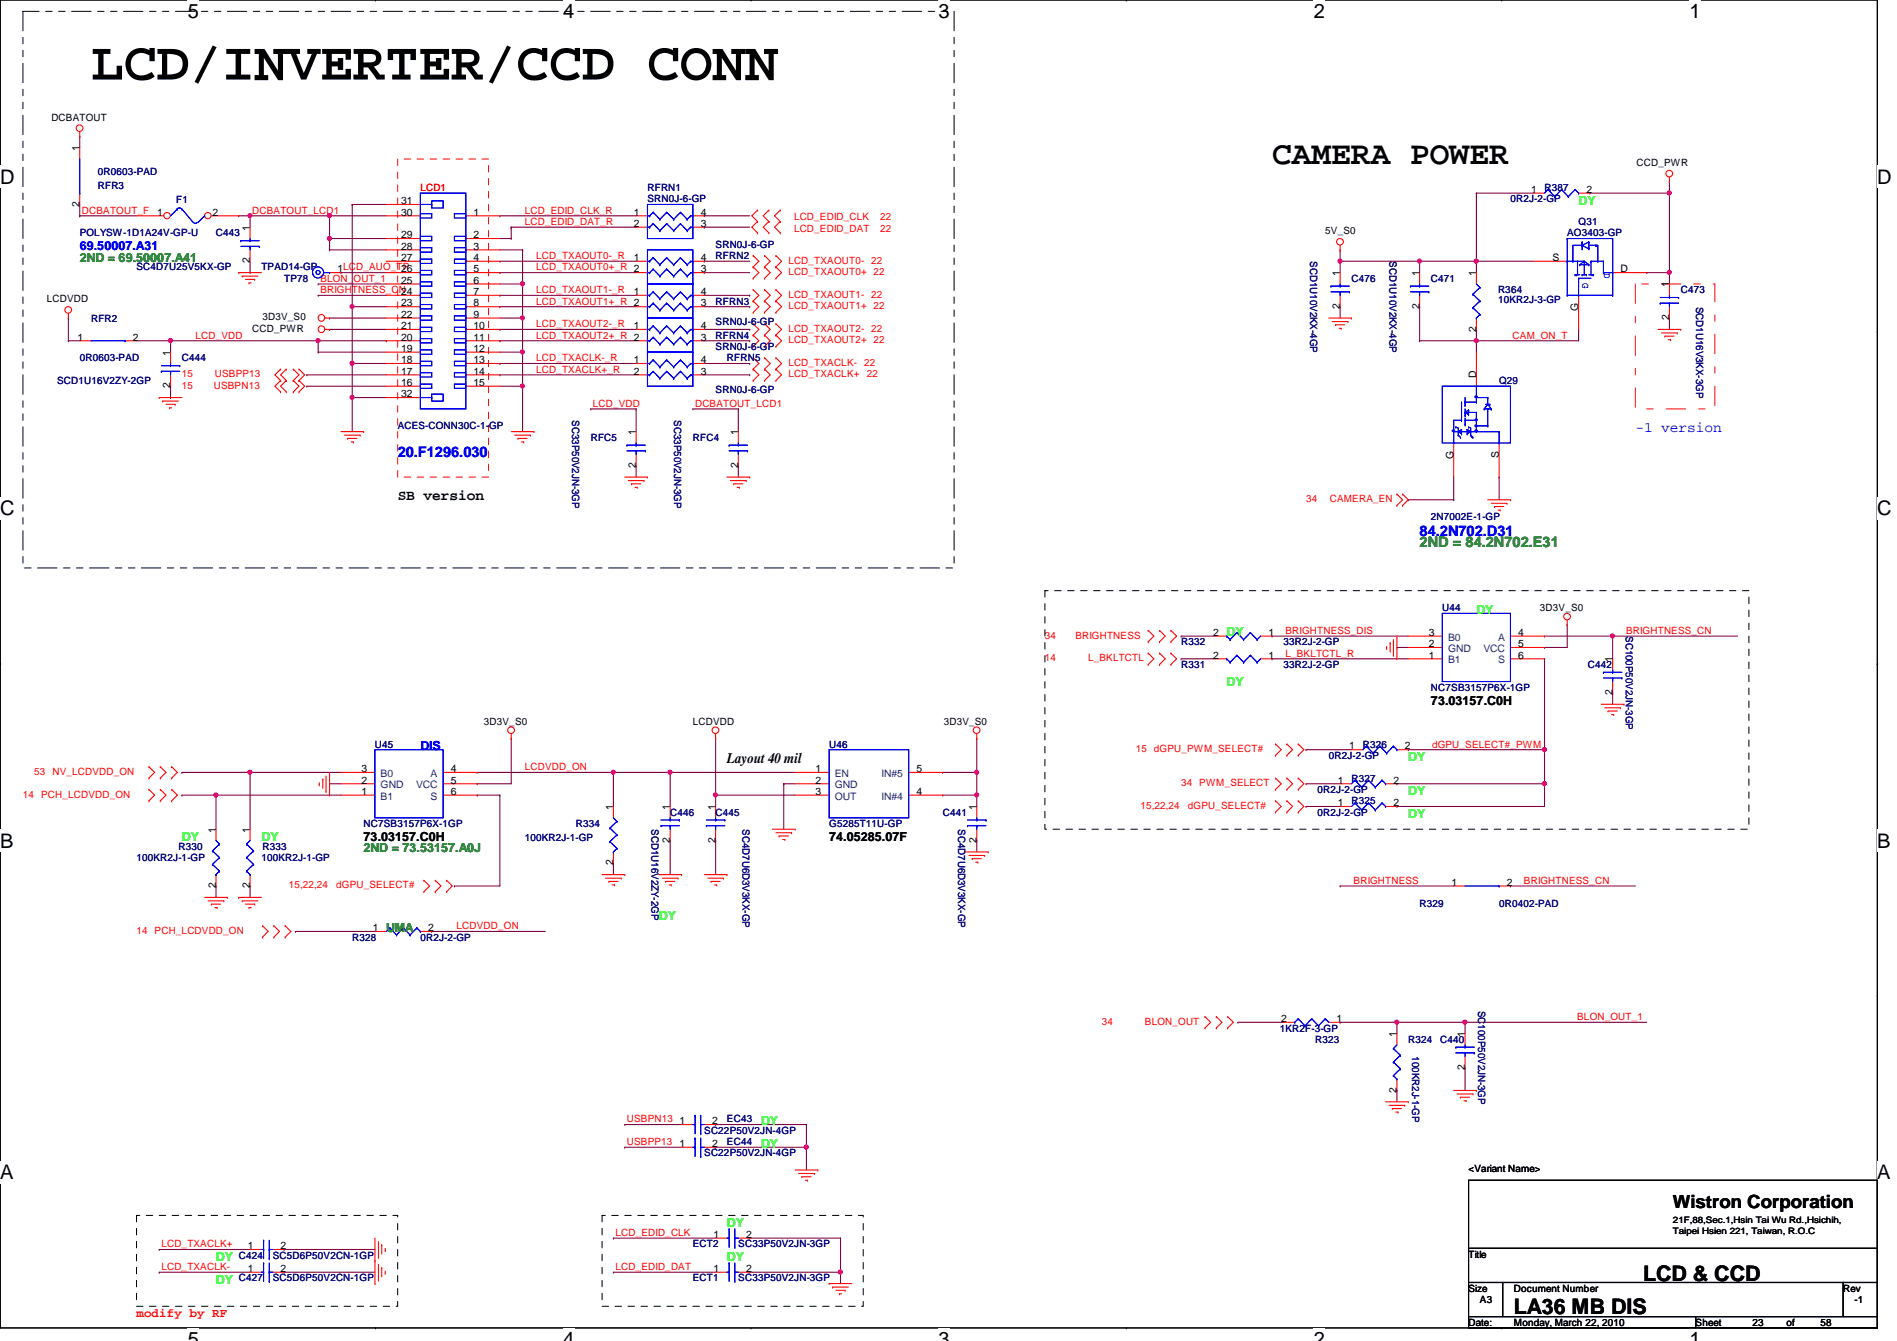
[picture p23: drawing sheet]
<svg xmlns="http://www.w3.org/2000/svg" width="297mm" height="210mm" viewBox="0 0 297 210" stroke-linecap="round" stroke-linejoin="round" font-family="sans-serif">
<defs><g id="words">
<text font-size="8.5" x="14.3" y="12.4">LCD/INVERTER/CCD CONN</text>
<text font-size="5.1" x="199.2" y="25.6">CAMERA POWER</text>
<g font-size="3.3">
<text x="257.3" y="200.5">LCD &amp; CCD</text>
<text x="237.1" y="205.7">LA36 MB DIS</text>
</g>
<g font-size="3.1">
<text x="29.4" y="2.8">5</text>
<text x="88.2" y="2.8">4</text>
<text x="147" y="2.8">3</text>
<text x="205.7" y="2.8">2</text>
<text x="264.5" y="2.8">1</text>
<text x="0" y="28.7">D</text>
<text x="294" y="28.7">D</text>
<text x="0" y="80.7">C</text>
<text x="294" y="80.7">C</text>
<text x="0" y="132.7">B</text>
<text x="294" y="132.7">B</text>
<text x="0" y="184.6">A</text>
<text x="294" y="184.6">A</text>
<text x="29.4" y="210.7">5</text>
<text x="88.2" y="210.7">4</text>
<text x="147" y="210.7">3</text>
<text x="205.7" y="210.7">2</text>
<text x="264.5" y="210.7">1</text>
</g>
<text font-size="2.8" x="262" y="189.1">Wistron Corporation</text>
<g font-size="2.3" fill="#00f">
<text x="230.5" y="62.3">.</text>
<text x="230.5" y="65.9">.</text>
<text x="62.3" y="71.5">20.F1296.030</text>
<text x="226.9" y="67.6">.</text>
<text x="230.5" y="66.8">.</text>
<text x="230.5" y="67.6">.</text>
<text x="256.1" y="67.6">-1 version</text>
<text x="222.3" y="83.9">84.2N702.D31</text>
</g>
<g font-size="2.3">
<text x="62.3" y="78.3">SB version</text>
<text x="113.8" y="119.4">Layout 40 mil</text>
</g>
<text font-size="2.3" fill="#008000" x="222.3" y="85.7">2ND = 84.2N702.E31</text>
<g font-size="1.9" fill="#0f0">
<text x="247.2" y="32">DY</text>
<text x="192.1" y="99.6">DY</text>
<text x="231.2" y="96.1">DY</text>
<text x="192.1" y="107.4">DY</text>
<text x="220.5" y="119.2">DY</text>
<text x="220.5" y="124.5">DY</text>
<text x="28.5" y="131.6">DY</text>
<text x="40.9" y="131.6">DY</text>
<text x="220.5" y="128.1">DY</text>
<text x="103.2" y="144.1">DY</text>
<text x="119.2" y="176.1">DY</text>
<text x="119.2" y="179.6">DY</text>
<text x="33.8" y="197.4">DY</text>
<text x="113.8" y="192.1">DY</text>
<text x="113.8" y="197.4">DY</text>
<text x="33.8" y="201">DY</text>
</g>
<g font-size="1.9" fill="#008000">
<text x="12.5" y="40.9">2ND = 69.50007.A41</text>
<text x="56.9" y="133.4">2ND = 73.53157.A0J</text>
<text x="60.5" y="145.8">UMA</text>
</g>
<g font-size="1.9" fill="#00f">
<text x="12.5" y="39.2">69.50007.A31</text>
<text x="65.8" y="117.4">DIS</text>
</g>
<g font-size="1.9">
<text x="224.1" y="110.3">73.03157.C0H</text>
<text x="56.9" y="131.6">73.03157.C0H</text>
<text x="129.8" y="131.6">74.05285.07F</text>
</g>
<text font-size="1.9" fill="#f00" x="21.4" y="206.1">modify by RF</text>
<g font-size="1.6">
<text x="8" y="18.9">DCBATOUT</text>
<text x="12.4" y="23.7" transform="rotate(-90 12.4 23.7)">1</text>
<text x="256.2" y="26">CCD_PWR</text>
<text x="12.4" y="32.3" transform="rotate(-90 12.4 32.3)">2</text>
<text x="24.6" y="33.7">1</text>
<text x="33.3" y="33.7">2</text>
<text x="62.8" y="33.7">30</text>
<text x="62.8" y="32">31</text>
<text x="74.2" y="33.7">1</text>
<text x="99.3" y="33.7">1</text>
<text x="99.3" y="35.5">2</text>
<text x="109.7" y="35.5">3</text>
<text x="109.7" y="33.7">4</text>
<text x="239.7" y="30.2">1</text>
<text x="248.4" y="30.2">2</text>
<text x="39.1" y="41.2" transform="rotate(-90 39.1 41.2)">2</text>
<text x="39.1" y="36.1" transform="rotate(-90 39.1 36.1)">1</text>
<text x="62.8" y="40.9">27</text>
<text x="62.8" y="39.1">28</text>
<text x="62.8" y="37.3">29</text>
<text x="74.2" y="37.3">2</text>
<text x="74.2" y="39.1">3</text>
<text x="74.2" y="40.9">4</text>
<text x="99.3" y="40.9">1</text>
<text x="109.7" y="40.9">4</text>
<text x="207.5" y="36.7">5V_S0</text>
<text x="243.1" y="40.9">S</text>
<text x="7.3" y="47.3">LCDVDD</text>
<text x="52.8" y="42.6">1LCD_AUO_TP</text>
<text x="62.8" y="48">23</text>
<text x="62.8" y="46.2">24</text>
<text x="62.8" y="44.4">25</text>
<text x="62.8" y="42.6">26</text>
<text x="74.2" y="42.6">5</text>
<text x="74.2" y="44.4">6</text>
<text x="74.2" y="46.2">7</text>
<text x="74.2" y="48">8</text>
<text x="99.3" y="46.2">1</text>
<text x="109.7" y="42.6">3</text>
<text x="109.7" y="48">3</text>
<text x="109.7" y="46.2">4</text>
<text x="209.8" y="43.2" transform="rotate(-90 209.8 43.2)">1</text>
<text x="222.2" y="43.2" transform="rotate(-90 222.2 43.2)">1</text>
<text x="231.1" y="43.2" transform="rotate(-90 231.1 43.2)">1</text>
<text x="253.7" y="42.6">D</text>
<text x="261.4" y="45" transform="rotate(-90 261.4 45)">1</text>
<text x="12.1" y="53.3">1</text>
<text x="20.8" y="53.3">2</text>
<text x="39.5" y="51.9">CCD_PWR</text>
<text x="41.1" y="50.2">3D3V_S0</text>
<text x="62.8" y="53.3">20</text>
<text x="62.8" y="51.5">21</text>
<text x="62.8" y="49.7">22</text>
<text x="74.2" y="49.7">9</text>
<text x="74.2" y="51.5">10</text>
<text x="74.2" y="53.3">11</text>
<text x="99.3" y="51.5">1</text>
<text x="109.7" y="53.3">3</text>
<text x="109.7" y="51.5">4</text>
<text x="209.8" y="48.3" transform="rotate(-90 209.8 48.3)">2</text>
<text x="222.2" y="48.3" transform="rotate(-90 222.2 48.3)">2</text>
<text x="231.1" y="51.9" transform="rotate(-90 231.1 51.9)">2</text>
<text x="247.1" y="48.7" transform="rotate(-90 247.1 48.7)">G</text>
<text x="261.4" y="50.1" transform="rotate(-90 261.4 50.1)">2</text>
<text x="26.7" y="55.7" transform="rotate(-90 26.7 55.7)">1</text>
<text x="62.8" y="58.6">17</text>
<text x="62.8" y="56.9">18</text>
<text x="62.8" y="55.1">19</text>
<text x="74.2" y="55.1">12</text>
<text x="74.2" y="56.9">13</text>
<text x="74.2" y="58.6">14</text>
<text x="99.3" y="56.9">1</text>
<text x="99.3" y="58.6">2</text>
<text x="109.7" y="58.6">3</text>
<text x="109.7" y="56.9">4</text>
<text x="231.1" y="59.2" transform="rotate(-90 231.1 59.2)">D</text>
<text x="26.7" y="60.8" transform="rotate(-90 26.7 60.8)">2</text>
<text x="62.8" y="60.4">16</text>
<text x="62.8" y="62.2">32</text>
<text x="74.2" y="60.4">15</text>
<text x="99.6" y="68.1" transform="rotate(-90 99.6 68.1)">1</text>
<text x="115.6" y="68.1" transform="rotate(-90 115.6 68.1)">1</text>
<text x="227.6" y="71.8" transform="rotate(-90 227.6 71.8)">G</text>
<text x="234.7" y="71.7" transform="rotate(-90 234.7 71.7)">S</text>
<text x="99.6" y="73.2" transform="rotate(-90 99.6 73.2)">2</text>
<text x="115.6" y="73.2" transform="rotate(-90 115.6 73.2)">2</text>
<text x="241.1" y="95.7">3D3V_S0</text>
<text x="189.9" y="99.5">2</text>
<text x="198.6" y="99.5">1</text>
<text x="223.7" y="101.3">2</text>
<text x="223.7" y="99.5">3</text>
<text x="237.7" y="99.5">4</text>
<text x="237.7" y="101.3">5</text>
<text x="189.9" y="103.1">2</text>
<text x="198.6" y="103.1">1</text>
<text x="223.7" y="103.1">1</text>
<text x="237.7" y="103.1">6</text>
<text x="252.5" y="103.7" transform="rotate(-90 252.5 103.7)">1</text>
<text x="75.8" y="113.5">3D3V_S0</text>
<text x="108.5" y="113.5">LCDVDD</text>
<text x="147.8" y="113.5">3D3V_S0</text>
<text x="252.5" y="108.8" transform="rotate(-90 252.5 108.8)">2</text>
<text x="211.3" y="117.3">1</text>
<text x="220" y="117.3">2</text>
<text x="56.6" y="124.4">1</text>
<text x="56.6" y="122.6">2</text>
<text x="56.6" y="120.9">3</text>
<text x="70.6" y="120.9">4</text>
<text x="70.6" y="122.6">5</text>
<text x="70.6" y="124.4">6</text>
<text x="127.7" y="120.9">1</text>
<text x="127.7" y="122.6">2</text>
<text x="127.7" y="124.4">3</text>
<text x="143.5" y="124.4">4</text>
<text x="143.5" y="120.9">5</text>
<text x="209.5" y="122.6">1</text>
<text x="218.2" y="122.6">2</text>
<text x="33.8" y="130.3" transform="rotate(-90 33.8 130.3)">1</text>
<text x="39.1" y="130.3" transform="rotate(-90 39.1 130.3)">1</text>
<text x="96" y="126.8" transform="rotate(-90 96 126.8)">1</text>
<text x="104.9" y="131.9" transform="rotate(-90 104.9 131.9)">2</text>
<text x="104.9" y="126.8" transform="rotate(-90 104.9 126.8)">1</text>
<text x="112" y="131.9" transform="rotate(-90 112 131.9)">2</text>
<text x="112" y="126.8" transform="rotate(-90 112 126.8)">1</text>
<text x="152.9" y="131.9" transform="rotate(-90 152.9 131.9)">2</text>
<text x="152.9" y="126.8" transform="rotate(-90 152.9 126.8)">1</text>
<text x="209.5" y="126.2">1</text>
<text x="218.2" y="126.2">2</text>
<text x="96" y="135.5" transform="rotate(-90 96 135.5)">2</text>
<text x="33.8" y="139" transform="rotate(-90 33.8 139)">2</text>
<text x="39.1" y="139" transform="rotate(-90 39.1 139)">2</text>
<text x="227.3" y="138.6">1</text>
<text x="236" y="138.6">2</text>
<text x="58.4" y="145.8">1</text>
<text x="67.1" y="145.8">2</text>
<text x="200.6" y="160">2</text>
<text x="209.3" y="160">1</text>
<text x="218.7" y="162.3" transform="rotate(-90 218.7 162.3)">1</text>
<text x="229.4" y="167.5" transform="rotate(-90 229.4 167.5)">2</text>
<text x="229.4" y="162.3" transform="rotate(-90 229.4 162.3)">1</text>
<text x="218.7" y="171" transform="rotate(-90 218.7 171)">2</text>
<text x="106.4" y="176">1</text>
<text x="106.4" y="179.5">1</text>
<text x="111.5" y="176">2</text>
<text x="111.5" y="179.5">2</text>
<text x="230" y="183.5">&lt;Variant Name&gt;</text>
<text x="38.8" y="195.5">1</text>
<text x="43.9" y="195.5">2</text>
<text x="111.7" y="193.8">1</text>
<text x="116.8" y="193.8">2</text>
<text x="230" y="196.8">Title</text>
<text x="38.8" y="199.1">1</text>
<text x="43.9" y="199.1">2</text>
<text x="111.7" y="199.1">1</text>
<text x="116.8" y="199.1">2</text>
<text x="230" y="202.2">Size</text>
<text x="231.7" y="204">A3</text>
<text x="237.1" y="202.2">Document Number</text>
<text x="288.6" y="202.2">Rev</text>
<text x="290.4" y="204">-1</text>
<text x="230" y="207.5">Date:</text>
<text x="237.1" y="207.5">Monday, March 22, 2010</text>
<text x="265.5" y="207.5">Sheet</text>
<text x="274.4" y="207.5">23</text>
<text x="279.7" y="207.5">of</text>
<text x="285.1" y="207.5">58</text>
</g>
<g font-size="1.6" fill="#000080">
<text x="15.3" y="29.5">RFR3</text>
<text x="15.3" y="27.4">0R0603-PAD</text>
<text x="101.4" y="29.9">RFRN1</text>
<text x="241.8" y="29.9">R387</text>
<text x="27.6" y="31.8">F1</text>
<text x="101.4" y="31.7">SRN0J-6-GP</text>
<text x="236.5" y="31.7">0R2J-2-GP</text>
<text x="247.2" y="35.2">Q31</text>
<text x="12.5" y="37">POLYSW-1D1A24V-GP-U</text>
<text x="33.8" y="37">C443</text>
<text x="112.1" y="40.6">RFRN2</text>
<text x="112.1" y="38.8">SRN0J-6-GP</text>
<text x="205.1" y="40.9" transform="rotate(90 205.1 40.9)">SCD1U10V2KX-4GP</text>
<text x="217.6" y="40.9" transform="rotate(90 217.6 40.9)">SCD1U10V2KX-4GP</text>
<text x="245.4" y="37">AO3403-GP</text>
<text x="21.4" y="42.3">SC4D7U25V5KX-GP</text>
<text x="40.9" y="42.3">TPAD14-GP</text>
<text x="44.5" y="44.1">TP78</text>
<text x="112.1" y="47.7">RFRN3</text>
<text x="211.6" y="44.1">C476</text>
<text x="224.1" y="44.1">C471</text>
<text x="234.6" y="45.9">R364</text>
<text x="234.6" y="47.5">10KR2J-3-GP</text>
<text x="263.2" y="45.9">C473</text>
<text x="14.3" y="50.3">RFR2</text>
<text x="112.1" y="53">RFRN4</text>
<text x="112.1" y="50.9">SRN0J-6-GP</text>
<text x="265.6" y="48" transform="rotate(90 265.6 48)">SCD1U16V3KX-3GP</text>
<text x="12.5" y="56.6">0R0603-PAD</text>
<text x="28.5" y="56.6">C444</text>
<text x="112.1" y="54.8">SRN0J-6-GP</text>
<text x="113.8" y="56.6">RFRN5</text>
<text x="8.9" y="60.1">SCD1U16V2ZY-2GP</text>
<text x="89.6" y="65.8" transform="rotate(90 89.6 65.8)">SC33P50V2JN-3GP</text>
<text x="105.6" y="65.8" transform="rotate(90 105.6 65.8)">SC33P50V2JN-3GP</text>
<text x="112.1" y="61.6">SRN0J-6-GP</text>
<text x="234.7" y="60.1">Q29</text>
<text x="62.3" y="67.2">ACES-CONN30C-1-GP</text>
<text x="92.5" y="69">RFC5</text>
<text x="108.5" y="69">RFC4</text>
<text x="224.1" y="81.4">2N7002E-1-GP</text>
<text x="225.8" y="95.7">U44</text>
<text x="185" y="101">R332</text>
<text x="201" y="101">33R2J-2-GP</text>
<text x="254.6" y="99.6" transform="rotate(90 254.6 99.6)">SC100P50V2JN-3GP</text>
<text x="185" y="104.6">R331</text>
<text x="201" y="104.6">33R2J-2-GP</text>
<text x="248.6" y="104.6">C442</text>
<text x="224.1" y="108.1">NC7SB3157P6X-1GP</text>
<text x="58.7" y="117">U45</text>
<text x="129.8" y="117">U46</text>
<text x="208.1" y="118.8">0R2J-2-GP</text>
<text x="213.4" y="117">R326</text>
<text x="206.3" y="124.1">0R2J-2-GP</text>
<text x="211.6" y="122.3">R327</text>
<text x="211.6" y="125.9">R325</text>
<text x="56.9" y="129.5">NC7SB3157P6X-1GP</text>
<text x="82.2" y="131.6">100KR2J-1-GP</text>
<text x="90.2" y="129.5">R334</text>
<text x="102" y="129.8" transform="rotate(90 102 129.8)">SCD1U16V2ZY-2GP</text>
<text x="104.9" y="127.7">C446</text>
<text x="112.1" y="127.7">C445</text>
<text x="116.2" y="129.8" transform="rotate(90 116.2 129.8)">SC4D7U6D3V3KX-GP</text>
<text x="129.8" y="129.5">G5285T11U-GP</text>
<text x="147.6" y="127.7">C441</text>
<text x="150" y="129.8" transform="rotate(90 150 129.8)">SC4D7U6D3V3KX-GP</text>
<text x="206.3" y="127.7">0R2J-2-GP</text>
<text x="21.4" y="134.8">100KR2J-1-GP</text>
<text x="27.9" y="133">R330</text>
<text x="40.9" y="134.8">100KR2J-1-GP</text>
<text x="41.1" y="133">R333</text>
<text x="222.3" y="141.9">R329</text>
<text x="234.7" y="141.9">0R0402-PAD</text>
<text x="55.2" y="147.2">R328</text>
<text x="65.8" y="147.2">0R2J-2-GP</text>
<text x="200.4" y="161.5">1KR2F-3-GP</text>
<text x="231.5" y="158.2" transform="rotate(90 231.5 158.2)">SC100P50V2JN-3GP</text>
<text x="205.9" y="163.2">R323</text>
<text x="220.5" y="163.2">R324</text>
<text x="221.1" y="165.4" transform="rotate(90 221.1 165.4)">100KR2J-1-GP</text>
<text x="225.5" y="163.2">C440</text>
<text x="110.3" y="177.5">SC22P50V2JN-4GP</text>
<text x="113.8" y="175.7">EC43</text>
<text x="113.8" y="179.2">EC44</text>
<text x="110.3" y="181">SC22P50V2JN-4GP</text>
<text x="37.4" y="197">C424</text>
<text x="42.7" y="197">SC5D6P50V2CN-1GP</text>
<text x="108.5" y="195.2">ECT2</text>
<text x="115.6" y="195.2">SC33P50V2JN-3GP</text>
<text x="37.4" y="200.6">C427</text>
<text x="42.7" y="200.6">SC5D6P50V2CN-1GP</text>
<text x="108.5" y="200.6">ECT1</text>
<text x="115.6" y="200.6">SC33P50V2JN-3GP</text>
</g>
<g font-size="1.6" fill="#f00">
<text x="65.8" y="29.9">LCD1</text>
<text x="12.8" y="33.4">DCBATOUT_F</text>
<text x="39.5" y="33.4">DCBATOUT_LCD1</text>
<text x="82.2" y="33.4">LCD_EDID_CLK_R</text>
<text x="82.2" y="35.2">LCD_EDID_DAT_R</text>
<text x="124.3" y="34.5">LCD_EDID_CLK</text>
<text x="137.8" y="34.5">22</text>
<text x="83.9" y="40.6">LCD_TXAOUT0-_R</text>
<text x="123.4" y="41.3">LCD_TXAOUT0- 22</text>
<text x="124.3" y="36.3">LCD_EDID_DAT</text>
<text x="137.8" y="36.3">22</text>
<text x="50.2" y="44.1">BLON_OUT_1</text>
<text x="50.2" y="45.9">BRIGHTNESS_CN</text>
<text x="83.9" y="42.3">LCD_TXAOUT0+_R 2</text>
<text x="83.9" y="45.9">LCD_TXAOUT1-_R</text>
<text x="83.9" y="47.7">LCD_TXAOUT1+_R 2</text>
<text x="123.4" y="46.6">LCD_TXAOUT1- 22</text>
<text x="123.4" y="43.1">LCD_TXAOUT0+ 22</text>
<text x="30.6" y="53">LCD_VDD</text>
<text x="83.9" y="51.2">LCD_TXAOUT2-_R</text>
<text x="83.9" y="53">LCD_TXAOUT2+_R 2</text>
<text x="123.4" y="48.4">LCD_TXAOUT1+ 22</text>
<text x="123.4" y="53.7">LCD_TXAOUT2+ 22</text>
<text x="123.4" y="51.9">LCD_TXAOUT2- 22</text>
<text x="236.9" y="53">CAM_ON_T</text>
<text x="28.5" y="59.1">15</text>
<text x="33.7" y="59.1">USBPP13</text>
<text x="83.9" y="56.6">LCD_TXACLK-_R</text>
<text x="83.9" y="58.3">LCD_TXACLK+_R</text>
<text x="123.4" y="57.3">LCD_TXACLK-</text>
<text x="123.4" y="59.1">LCD_TXACLK+</text>
<text x="135.3" y="57.3">22</text>
<text x="135.7" y="59.1">22</text>
<text x="28.5" y="60.8">15</text>
<text x="33.5" y="60.8">USBPN13</text>
<text x="92.8" y="63.7">LCD_VDD</text>
<text x="108.8" y="63.7">DCBATOUT_LCD1</text>
<text x="204.5" y="78.6">34</text>
<text x="208.2" y="78.6">CAMERA_EN</text>
<text x="163.6" y="99.9">34</text>
<text x="168.4" y="99.9">BRIGHTNESS</text>
<text x="201.3" y="99.2">BRIGHTNESS_DIS</text>
<text x="254.6" y="99.2">BRIGHTNESS_CN</text>
<text x="163.6" y="103.5">14</text>
<text x="170.4" y="103.5">L_BKLTCTL</text>
<text x="201.3" y="102.8">L_BKLTCTL_R</text>
<text x="177.8" y="117.7">15 dGPU_PWM_SELECT#</text>
<text x="224.2" y="117">dGPU_SELECT#_PWM</text>
<text x="3.6" y="124.8">14 PCH_LCDVDD_ON</text>
<text x="5.4" y="121.3">53 NV_LCDVDD_ON</text>
<text x="82.2" y="120.6">LCDVDD_ON</text>
<text x="185" y="123.1">34 PWM_SELECT</text>
<text x="178.6" y="126.6">15,22,24</text>
<text x="186" y="126.6">dGPU_SELECT#</text>
<text x="45.2" y="139.1">15,22,24</text>
<text x="52.7" y="139.1">dGPU_SELECT#</text>
<text x="212" y="138.3">BRIGHTNESS</text>
<text x="238.6" y="138.3">BRIGHTNESS_CN</text>
<text x="21.4" y="146.2">14 PCH_LCDVDD_ON</text>
<text x="71.5" y="145.5">LCDVDD_ON</text>
<text x="172.5" y="160.4">34</text>
<text x="179.3" y="160.4">BLON_OUT</text>
<text x="247" y="159.7">BLON_OUT_1</text>
<text x="98.2" y="179.2">USBPP13</text>
<text x="98.2" y="175.7">USBPN13</text>
<text x="25.3" y="195.2">LCD_TXACLK+</text>
<text x="96.4" y="193.5">LCD_EDID_CLK</text>
<text x="25.3" y="198.8">LCD_TXACLK-</text>
<text x="96.4" y="198.8">LCD_EDID_DAT</text>
</g>
<g font-size="1.6" fill="#00f">
<text x="247.8" y="44.3" transform="rotate(90 247.8 44.3)">G</text>
<text x="251.2" y="42.7" transform="rotate(90 251.2 42.7)">D</text>
</g>
<g font-size="1.6" fill="#004080">
<text x="226.7" y="100.3">B0</text>
<text x="234.6" y="100.3">A</text>
<text x="226.7" y="103.8">B1</text>
<text x="226.7" y="102.1">GND</text>
<text x="232.3" y="102.1">VCC</text>
<text x="234.6" y="103.8">S</text>
<text x="59.6" y="125.2">B1</text>
<text x="59.6" y="123.4">GND</text>
<text x="59.6" y="121.6">B0</text>
<text x="65.1" y="123.4">VCC</text>
<text x="67.4" y="121.6">A</text>
<text x="67.4" y="125.2">S</text>
<text x="130.7" y="121.6">EN</text>
<text x="130.7" y="123.4">GND</text>
<text x="130.7" y="125.2">OUT</text>
<text x="138" y="125.2">IN#4</text>
<text x="138" y="121.6">IN#5</text>
</g>
<g font-size="1.4">
<text x="262" y="191.4">21F,88,Sec.1,Hsin Tai Wu Rd.,Hsichih,</text>
<text x="262" y="193.2">Taipei Hsien 221, Taiwan, R.O.C</text>
</g>
</g></defs>
<path d="M0 0h294v207.9h-294z" fill="none" stroke="#000" stroke-width=".17"/>
<g fill="#fff">
<path d="M29.4 0h1.8v3.5h-1.8z"/>
<path d="M29.4 207.9h1.8v2h-1.8z"/>
</g>
<path d="M58.8 0h.1M58.8 207.9h.1" fill="none" stroke="#000" stroke-width=".17"/>
<g fill="#fff">
<path d="M88.2 0h1.7v3.5h-1.7z"/>
<path d="M88.2 207.9h1.7v2h-1.7z"/>
</g>
<path d="M117.6 0h.1M117.6 207.9h.1" fill="none" stroke="#000" stroke-width=".17"/>
<g fill="#fff">
<path d="M147 0h1.7v3.5h-1.7z"/>
<path d="M147 207.9h1.7v2h-1.7z"/>
</g>
<path d="M176.4 0h.1M176.4 207.9h.1" fill="none" stroke="#000" stroke-width=".17"/>
<g fill="#fff">
<path d="M205.7 0h1.8v3.5h-1.8z"/>
<path d="M205.7 207.9h1.8v2h-1.8z"/>
</g>
<path d="M235.2 0h.1M235.2 207.9h.1" fill="none" stroke="#000" stroke-width=".17"/>
<g fill="#fff">
<path d="M264.5 0h1.8v3.5h-1.8z"/>
<path d="M264.5 207.9h1.8v2h-1.8z"/>
<path d="M0 26h2.3v3.4h-2.3z"/>
<path d="M294 26h2.2v3.4h-2.2z"/>
<path d="M0 77.9h2.3v3.5h-2.3z"/>
<path d="M294 77.9h2.2v3.5h-2.2z"/>
</g>
<path d="M0 51.9h.1M294 51.9h.1" fill="none" stroke="#000" stroke-width=".17"/>
<g fill="#fff">
<path d="M0 129.9h2.1v3.4h-2.1z"/>
<path d="M294 129.9h2v3.4h-2z"/>
</g>
<path d="M0 103.9h.1M294 103.9h.1" fill="none" stroke="#000" stroke-width=".17"/>
<path d="M0 103.9h.1M294 103.9h.1" fill="none" stroke="#000" stroke-width=".16"/>
<g fill="#fff">
<path d="M0 181.8h2.1v3.5h-2.1z"/>
<path d="M294 181.8h2v3.5h-2z"/>
</g>
<path d="M0 155.9h.1M294 155.9h.1" fill="none" stroke="#000" stroke-width=".17"/>
<path d="M39.2 138.7h.1M39.2 120.9h.1M39.2 120.9v8.9M39.2 138.7v1.8" fill="none" stroke="#800040" stroke-width=".17"/>
<circle cx="39.1" cy="120.9" r=".32" fill="#f0f"/>
<circle cx="39.1" cy="120.9" r=".32" fill="none" stroke="#f0f" stroke-width=".17"/>
<path d="M220.5 117.3h.1M241.8 103.1h.1M241.8 103.1v14.2h-21.3M209.8 138.7h.1M209.8 138.7h17.8M218.7 122.7h.1M218.7 122.7h23.1M193.8 160h.1M193.8 160h7.2M218.7 160h.1M218.7 160h10.7" fill="none" stroke="#800040" stroke-width=".17"/>
<circle cx="229.4" cy="160" r=".32" fill="#f0f"/>
<circle cx="229.4" cy="160" r=".32" fill="none" stroke="#f0f" stroke-width=".17"/>
<circle cx="218.7" cy="160" r=".32" fill="#f0f"/>
<circle cx="218.7" cy="160" r=".32" fill="none" stroke="#f0f" stroke-width=".17"/>
<g fill="none" stroke="#800040" stroke-width=".17">
<path d="M33.8 124.5h.1M33.8 124.5h19.6M74.7 124.5h.1M74.7 120.9h.1M74.7 124.5h3.6M74.7 120.9h21.4M78.3 124.5h.1M78.3 124.5v14.2M96.1 135.1h.1M96.1 120.9h.1M96.1 120.9v5.3M96.1 135.1v1.8"/>
<path d="M218.7 126.2h.1M218.7 126.2h23.1M236.5 138.7h.1M236.5 138.7h19.6M112.1 176h.1M112.1 176h14.2M126.3 179.6h.1M126.3 179.6v3.5M218.7 170.7h.1M218.7 170.7v1.8M229.4 167.1h.1M229.4 160h.1"/>
<path d="M229.4 160v1.8M229.4 167.1v3.6"/>
</g>
<circle cx="33.8" cy="124.4" r=".32" fill="#f0f"/>
<circle cx="33.8" cy="124.4" r=".32" fill="none" stroke="#f0f" stroke-width=".17"/>
<path d="M80 115.6h.1M80 115.6v7.1h-5.3M39.2 120.9h.1M39.2 120.9h14.2M51.6 122.7h.1M51.6 122.7h1.8M74.7 122.7h.1M112.1 179.6h.1M112.1 179.6h14.2M218.7 160h.1M218.7 160v1.8" fill="none" stroke="#800040" stroke-width=".17"/>
<circle cx="126.3" cy="179.6" r=".32" fill="#f0f"/>
<circle cx="126.3" cy="179.6" r=".32" fill="none" stroke="#f0f" stroke-width=".17"/>
<path d="M245.4 97.8h.1M245.4 97.8v3.5h-3.6M241.8 101.3h.1M241.8 122.7h.1M241.8 122.7v3.5" fill="none" stroke="#800040" stroke-width=".17"/>
<circle cx="241.8" cy="122.7" r=".32" fill="#f0f"/>
<circle cx="241.8" cy="122.7" r=".32" fill="none" stroke="#f0f" stroke-width=".17"/>
<path d="M241.8 117.3h.1M241.8 117.3v5.4" fill="none" stroke="#800040" stroke-width=".17"/>
<circle cx="241.8" cy="117.3" r=".32" fill="#f0f"/>
<circle cx="241.8" cy="117.3" r=".32" fill="none" stroke="#f0f" stroke-width=".17"/>
<path d="M241.8 99.6h.1M241.8 99.6h30.3M252.5 99.6h.1M218.7 101.3h.1M218.7 101.3h1.8" fill="none" stroke="#800040" stroke-width=".17"/>
<circle cx="252.5" cy="99.5" r=".32" fill="#f0f"/>
<circle cx="252.5" cy="99.5" r=".32" fill="none" stroke="#f0f" stroke-width=".17"/>
<path d="M28.5 120.9h.1M28.5 120.9h10.7M71.2 138.7h.1M71.2 138.7h7.1M96.1 193.8h.1M96.1 193.8h16M131.6 199.1h.1M131.6 199.1v1.8" fill="none" stroke="#800040" stroke-width=".17"/>
<circle cx="131.6" cy="199.1" r=".32" fill="#f0f"/>
<circle cx="131.6" cy="199.1" r=".32" fill="none" stroke="#f0f" stroke-width=".17"/>
<g fill="none" stroke="#800040" stroke-width=".17">
<path d="M185 103.1h.1M185 103.1h5.3M199.2 103.1h.1M199.2 103.1h21.3M33.8 138.7h.1M33.8 124.5h.1M33.8 124.5v5.3M33.8 138.7v1.8M96.1 120.9h.1M96.1 120.9h8.8M126.3 176h.1M126.3 176v3.6"/>
<path d="M96.1 199.1h.1M96.1 199.1h16M117.4 193.8h.1M117.4 199.1h.1M117.4 193.8h14.2M131.6 193.8h.1M131.6 193.8v5.3h-14.2"/>
</g>
<circle cx="96" cy="120.9" r=".32" fill="#f0f"/>
<circle cx="96" cy="120.9" r=".32" fill="none" stroke="#f0f" stroke-width=".17"/>
<g fill="none" stroke="#800040" stroke-width=".17">
<path d="M112.1 115.6h.1M112.1 115.6v8.9M104.9 131.6h.1M104.9 120.9h.1M104.9 120.9v5.3M104.9 131.6v5.3M122.7 122.7h.1M122.7 122.7h1.8M122.7 122.7v7.1M147.6 120.9h.1M147.6 124.5h.1M147.6 120.9h5.3"/>
<path d="M152.9 120.9h.1M152.9 120.9v3.6h-5.3M46.3 145.8h.1M46.3 145.8h12.4"/>
</g>
<circle cx="152.9" cy="120.9" r=".32" fill="#f0f"/>
<circle cx="152.9" cy="120.9" r=".32" fill="none" stroke="#f0f" stroke-width=".17"/>
<path d="M112.1 131.6h.1M112.1 124.5h.1M112.1 124.5v1.7M112.1 131.6v5.3M152.9 131.6h.1M152.9 131.6v1.7" fill="none" stroke="#800040" stroke-width=".17"/>
<circle cx="112" cy="124.4" r=".32" fill="#f0f"/>
<circle cx="112" cy="124.4" r=".32" fill="none" stroke="#f0f" stroke-width=".17"/>
<path d="M152.9 124.5h.1M152.9 124.5v1.7M204.5 122.7h.1M204.5 122.7h5.3" fill="none" stroke="#800040" stroke-width=".17"/>
<circle cx="152.9" cy="124.4" r=".32" fill="#f0f"/>
<circle cx="152.9" cy="124.4" r=".32" fill="none" stroke="#f0f" stroke-width=".17"/>
<path d="M152.9 115.6h.1M152.9 115.6v5.3M104.9 120.9h.1M104.9 120.9h19.6" fill="none" stroke="#800040" stroke-width=".17"/>
<circle cx="104.9" cy="120.9" r=".32" fill="#f0f"/>
<circle cx="104.9" cy="120.9" r=".32" fill="none" stroke="#f0f" stroke-width=".17"/>
<g fill="none" stroke="#800040" stroke-width=".17">
<path d="M209.8 39.1h.1M209.8 39.1v1.8M231.2 30.2h.1M231.2 30.2h8.9M231.2 30.2v12.5M249 30.2h.1M249 30.2h12.4M231.2 40.9h.1M231.2 53.3h.1M231.2 53.3h16M261.4 49.8h.1M261.4 49.8v1.8"/>
<path d="M185 99.6h.1M185 99.6h5.3M199.2 99.6h.1M199.2 99.6h21.3M252.5 99.6h.1M252.5 99.6v3.5M204.5 117.3h.1M204.5 117.3h7.1M252.5 108.5h.1M252.5 108.5v1.7M28.5 124.5h.1M28.5 124.5h5.3"/>
<path d="M112.1 124.5h.1M112.1 124.5h12.4M204.5 126.2h.1M204.5 126.2h5.3M67.6 145.8h.1M67.6 145.8h17.8M97.8 179.6h.1M97.8 176h.1M97.8 179.6h8.9M97.8 176h8.9M209.8 160h.1M209.8 160h8.9"/>
<path d="M24.9 195.6h.1M24.9 199.1h.1M24.9 195.6h14.3M24.9 199.1h14.3M44.5 195.6h.1M44.5 199.1h.1M44.5 195.6h14.2M44.5 199.1h14.2"/>
</g>
<circle cx="231.2" cy="53.3" r=".32" fill="#f0f"/>
<circle cx="231.2" cy="53.3" r=".32" fill="none" stroke="#f0f" stroke-width=".17"/>
<path d="M209.8 40.9h.1M209.8 48h.1M209.8 40.9v1.8M209.8 48v1.8M222.3 40.9h.1M222.3 40.9h8.9" fill="none" stroke="#800040" stroke-width=".17"/>
<circle cx="231.2" cy="40.9" r=".32" fill="#f0f"/>
<circle cx="231.2" cy="40.9" r=".32" fill="none" stroke="#f0f" stroke-width=".17"/>
<circle cx="222.3" cy="40.9" r=".32" fill="#f0f"/>
<circle cx="222.3" cy="40.9" r=".32" fill="none" stroke="#f0f" stroke-width=".17"/>
<g fill="none" stroke="#800040" stroke-width=".17">
<path d="M261.4 28.4h.1M261.4 28.4v1.8M231.2 51.6h.1M231.2 40.9h.1M231.2 53.3h.1M231.2 51.6v3.5M231.2 40.9h8.9M247.2 51.6h.1M247.2 51.6v1.7M257.8 42.7h.1M257.8 42.7h3.6M261.4 42.7h.1"/>
<path d="M261.4 42.7v1.7M220.5 78.2h.1M220.5 78.2h7.1M234.7 74.7h.1M234.7 74.7v3.5"/>
</g>
<circle cx="261.4" cy="42.6" r=".32" fill="#f0f"/>
<circle cx="261.4" cy="42.6" r=".32" fill="none" stroke="#f0f" stroke-width=".17"/>
<path d="M261.4 30.2h.1M261.4 30.2v12.5" fill="none" stroke="#800040" stroke-width=".17"/>
<circle cx="261.4" cy="30.2" r=".32" fill="#f0f"/>
<circle cx="261.4" cy="30.2" r=".32" fill="none" stroke="#f0f" stroke-width=".17"/>
<path d="M209.8 40.9h.1M209.8 40.9h12.5M222.3 40.9h.1M222.3 40.9v1.8" fill="none" stroke="#800040" stroke-width=".17"/>
<circle cx="209.8" cy="40.9" r=".32" fill="#f0f"/>
<circle cx="209.8" cy="40.9" r=".32" fill="none" stroke="#f0f" stroke-width=".17"/>
<g fill="none" stroke="#800040" stroke-width=".17">
<path d="M12.5 33.8h.1M12.5 33.8h8.9M37.4 33.8h.1M37.4 33.8h1.8M39.2 33.8h.1M39.2 33.8v1.8M51.6 33.8h.1M51.6 33.8h8.9M222.3 48h.1M222.3 53.3h.1M222.3 48v5.3M222.3 53.3h8.9"/>
<path d="M229.4 160h.1M229.4 160h28.4"/>
</g>
<circle cx="51.6" cy="33.8" r=".32" fill="#f0f"/>
<circle cx="51.6" cy="33.8" r=".32" fill="none" stroke="#f0f" stroke-width=".17"/>
<path d="M39.2 33.8h.1M39.2 33.8h12.4M51.6 33.8h.1M51.6 37.3h.1M51.6 33.8v3.5M51.6 37.3h8.9" fill="none" stroke="#800040" stroke-width=".17"/>
<circle cx="39.1" cy="33.8" r=".32" fill="#f0f"/>
<circle cx="39.1" cy="33.8" r=".32" fill="none" stroke="#f0f" stroke-width=".17"/>
<path d="M55.2 32h.1M55.2 32h5.3M55.2 56.9h.1M55.2 56.9h5.3M55.2 62.2h.1M55.2 62.2h5.3M55.2 62.2v5.4" fill="none" stroke="#800040" stroke-width=".17"/>
<circle cx="55.1" cy="62.2" r=".32" fill="#f0f"/>
<circle cx="55.1" cy="62.2" r=".32" fill="none" stroke="#f0f" stroke-width=".17"/>
<path d="M55.2 48h.1M55.2 48v8.9" fill="none" stroke="#800040" stroke-width=".17"/>
<circle cx="55.1" cy="48" r=".32" fill="#f0f"/>
<circle cx="55.1" cy="48" r=".32" fill="none" stroke="#f0f" stroke-width=".17"/>
<path d="M26.7 53.3h.1M26.7 53.3v1.8M55.2 56.9h.1M55.2 56.9v5.3M26.7 62.2h.1M26.7 60.5v1.7" fill="none" stroke="#800040" stroke-width=".17"/>
<circle cx="55.1" cy="56.9" r=".32" fill="#f0f"/>
<circle cx="55.1" cy="56.9" r=".32" fill="none" stroke="#f0f" stroke-width=".17"/>
<path d="M78.3 39.1h3.5M81.8 39.1h.1M48 58.7h.1M48 58.7h12.5M49.8 44.4h.1M49.8 44.4h10.7M53.4 42.7h.1M53.4 42.7h7.1M48 60.5h.1M48 60.5h12.5M81.8 60.5h.1M81.8 60.5v7.1" fill="none" stroke="#800040" stroke-width=".17"/>
<circle cx="81.8" cy="60.4" r=".32" fill="#f0f"/>
<circle cx="81.8" cy="60.4" r=".32" fill="none" stroke="#f0f" stroke-width=".17"/>
<path d="M81.8 39.1h.1M81.8 39.1v10.7M78.3 44.4h3.5M78.3 49.8h3.5M81.8 44.4h.1M81.8 49.8h.1" fill="none" stroke="#800040" stroke-width=".17"/>
<circle cx="81.8" cy="44.4" r=".32" fill="#f0f"/>
<circle cx="81.8" cy="44.4" r=".32" fill="none" stroke="#f0f" stroke-width=".17"/>
<path d="M78.3 55.1h3.5M81.8 55.1h.1M81.8 49.8h.1M81.8 49.8v5.3" fill="none" stroke="#800040" stroke-width=".17"/>
<circle cx="81.8" cy="49.8" r=".32" fill="#f0f"/>
<circle cx="81.8" cy="49.8" r=".32" fill="none" stroke="#f0f" stroke-width=".17"/>
<path d="M81.8 55.1h.1M81.8 55.1v5.4M78.3 60.5h3.5M81.8 60.5h.1" fill="none" stroke="#800040" stroke-width=".17"/>
<circle cx="81.8" cy="55.1" r=".32" fill="#f0f"/>
<circle cx="81.8" cy="55.1" r=".32" fill="none" stroke="#f0f" stroke-width=".17"/>
<path d="M26.7 53.3h23.1M49.8 53.3h.1" fill="none" stroke="#800040" stroke-width=".17"/>
<circle cx="26.7" cy="53.3" r=".32" fill="#f0f"/>
<circle cx="26.7" cy="53.3" r=".32" fill="none" stroke="#f0f" stroke-width=".17"/>
<circle cx="49.8" cy="53.3" r=".32" fill="#f0f"/>
<circle cx="49.8" cy="53.3" r=".32" fill="none" stroke="#f0f" stroke-width=".17"/>
<g fill="none" stroke="#800040" stroke-width=".17">
<path d="M51.6 39.1h.1M51.6 37.3h.1M51.6 39.1h8.9M51.6 37.3v1.8M55.2 32h.1M55.2 32v16M49.8 55.1h.1M49.8 53.3h.1M49.8 46.2h.1M49.8 55.1h10.7M49.8 53.3v1.8M49.8 53.3h10.7"/>
<path d="M49.8 46.2h10.7M51.6 51.6h.1M51.6 49.8h.1M51.6 51.6h8.9M51.6 49.8h8.9M55.2 48h.1M55.2 48h5.3M60.5 53.3h.1"/>
</g>
<circle cx="51.6" cy="37.3" r=".32" fill="#f0f"/>
<circle cx="51.6" cy="37.3" r=".32" fill="none" stroke="#f0f" stroke-width=".17"/>
<g fill="none" stroke="#800040" stroke-width=".17">
<path d="M12.5 33.8h.1M12.5 21.3h.1M12.5 21.3v1.8M12.5 32v1.8M78.3 33.8h.1M78.3 33.8h21.3M78.3 37.3h1.7M80 37.3h.1M80 35.6h.1M80 35.6h19.6M80 35.6v1.7M110.3 33.8h.1"/>
<path d="M110.3 35.6h.1M110.3 33.8h7.1M110.3 35.6h7.1M10.7 53.3h.1M10.7 49.8h.1M10.7 53.3h1.8M10.7 49.8v3.5M21.4 53.3h5.3M26.7 53.3h.1M39.2 42.7h.1M39.2 40.9v1.8M78.3 40.9h.1"/>
<path d="M78.3 42.7h.1M78.3 46.2h.1M78.3 48h.1M78.3 51.6h.1M78.3 53.3h.1M78.3 56.9h.1M78.3 58.7h.1M78.3 53.3h21.3M78.3 40.9h21.3M78.3 42.7h21.3M78.3 46.2h21.3M78.3 48h21.3"/>
<path d="M78.3 51.6h21.3M78.3 56.9h21.3M78.3 58.7h21.3M110.3 40.9h.1M110.3 42.7h.1M110.3 53.3h7.1M110.3 40.9h7.1M110.3 42.7h7.1M110.3 46.2h7.1M110.3 48h7.1M110.3 51.6h7.1M110.3 56.9h7.1"/>
<path d="M110.3 58.7h7.1M117.4 46.2h.1M117.4 48h.1M117.4 51.6h.1M117.4 53.3h.1M117.4 56.9h.1M117.4 58.7h.1M92.5 64h.1M92.5 64h7.1M99.6 72.9h.1M99.6 64h.1M99.6 64v3.6"/>
<path d="M99.6 72.9v1.8M108.5 64h.1M108.5 64h7.1M115.6 64h.1M115.6 72.9h.1M115.6 64v3.6M115.6 72.9v1.8M227.6 78.2h.1M227.6 74.7v3.5"/>
</g>
<g fill="none" stroke="#f00" stroke-width=".17">
<path d="M12.5 21.3h.1M12.5 20.6v.7M12.5 23.1v1.8M12.5 30.2v1.8M60.5 33.8h5.3M60.5 37.3h5.3M60.5 39.1h5.3M60.5 32h5.3M72.9 33.8h5.4M72.9 37.3h5.4M72.9 39.1h5.4M99.6 33.8h1.8"/>
<path d="M99.6 35.6h1.8M108.5 33.8h1.8M108.5 35.6h1.8M118.6 34.7h.1M118.6 32.9h.1M118.6 36.4h.1M118.6 34.7l-.9 .9 .9 .8M118.6 32.9l-.9 .9 .9 .9M120.4 32.9h.1M120.4 34.7h.1M120.4 36.4h.1M120.4 32.9l-.9 .9 .9 .9"/>
<path d="M120.4 34.7l-.9 .9 .9 .8M122.2 34.7h.1M122.2 32.9h.1M122.2 36.4h.1M122.2 32.9l-.9 .9 .9 .9M122.2 34.7l-.9 .9 .9 .8M209.8 39.1h.1M209.8 38.4v.7M240.1 30.2h1.7M247.2 30.2h1.8M261.4 28.4h.1M261.4 27.7v.7"/>
<path d="M10.7 49.8h.1M10.7 49.1v.7M12.5 53.3h1.8M19.6 53.3h1.8M26.7 55.1v1.8M26.7 58.7v1.8M37.4 42.7h.1M37.4 42.7h3.5M37.9 43.2h.1M37.9 43.2h2.5M38.4 43.7h1.5M39 44.3h.1"/>
<path d="M39 44.3h.3M39.9 43.7h.1M43.9 59.6h.1M43.9 57.8h.1M43.9 59.6l-.9 .9 .9 .8M43.9 57.8l-.9 .9 .9 .9M44.8 59.6h.1M44.8 57.8h.1M44.8 59.6l-.9 .9 .9 .8M44.8 57.8l-.9 .9 .9 .9M45.9 59.6h.1M45.9 57.8h.1"/>
<path d="M45.9 59.6l.9 .9-.9 .8M45.9 57.8l.9 .9-.9 .9M46.8 59.6h.1M46.8 57.8h.1M46.8 59.6l.9 .9-.9 .8M46.8 57.8l.9 .9-.9 .9M50.9 49.8h.7M50.9 51.6h.7M51.6 51.6h.1M51.6 49.8h.1M51.6 42.7h1.8M60.5 49.8h5.3"/>
<path d="M60.5 51.6h5.3M60.5 42.7h5.3M60.5 53.3h5.3M60.5 40.9h5.3M60.5 44.4h5.3M60.5 46.2h5.3M60.5 48h5.3M60.5 55.1h5.3M60.5 56.9h5.3M60.5 58.7h5.3M72.9 49.8h5.4M72.9 51.6h5.4"/>
<path d="M72.9 42.7h5.4M72.9 53.3h5.4M72.9 40.9h5.4M72.9 44.4h5.4M72.9 46.2h5.4M72.9 48h5.4M72.9 55.1h5.4M72.9 56.9h5.4M72.9 58.7h5.4M99.6 51.6h1.8M99.6 42.7h1.8M99.6 53.3h1.8"/>
<path d="M99.6 40.9h1.8M99.6 46.2h1.8M99.6 48h1.8M108.5 51.6h1.8M108.5 42.7h1.8M108.5 53.3h1.8M108.5 40.9h1.8M108.5 46.2h1.8M108.5 48h1.8M117.9 47.1h.1M117.9 45.3h.1M117.9 48.9h.1"/>
<path d="M117.9 43.6h.1M117.9 41.8h.1M117.9 40h.1M117.9 54.2h.1M117.9 52.5h.1M117.9 50.7h.1M117.9 57.8h.1M117.9 56h.1M117.9 59.6h.1M117.9 47.1l.9 .9-.9 .9M117.9 45.3l.9 .9-.9 .9M117.9 50.7l.9 .9-.9 .9"/>
<path d="M117.9 40l.9 .9-.9 .9M117.9 41.8l.9 .9-.9 .9M117.9 52.5l.9 .8-.9 .9M117.9 56l.9 .9-.9 .9M117.9 57.8l.9 .9-.9 .9M119.7 45.3h.1M119.7 47.1h.1M119.7 48.9h.1M119.7 41.8h.1M119.7 43.6h.1M119.7 40h.1M119.7 52.5h.1"/>
<path d="M119.7 54.2h.1M119.7 50.7h.1M119.7 56h.1M119.7 57.8h.1M119.7 59.6h.1M119.7 45.3l.9 .9-.9 .9M119.7 47.1l.9 .9-.9 .9M119.7 41.8l.9 .9-.9 .9M119.7 40l.9 .9-.9 .9M119.7 52.5l.9 .8-.9 .9M119.7 50.7l.9 .9-.9 .9M119.7 56l.9 .9-.9 .9"/>
<path d="M119.7 57.8l.9 .9-.9 .9M121.5 47.1h.1M121.5 45.3h.1M121.5 48.9h.1M121.5 43.6h.1M121.5 41.8h.1M121.5 40h.1M121.5 54.2h.1M121.5 52.5h.1M121.5 50.7h.1M121.5 57.8h.1M121.5 56h.1"/>
<path d="M121.5 59.6h.1M121.5 47.1l.9 .9-.9 .9M121.5 41.8l.9 .9-.9 .9M121.5 45.3l.9 .9-.9 .9M121.5 50.7l.9 .9-.9 .9M121.5 40l.9 .9-.9 .9M121.5 52.5l.9 .8-.9 .9M121.5 57.8l.9 .9-.9 .9M121.5 56l.9 .9-.9 .9M208.1 49.8h3.5M208.6 50.3h2.5M209.1 50.8h.1"/>
<path d="M209.1 50.8h1.5M209.7 51.4h.3M210 51.4h.1M211.1 50.3h.1M211.6 49.8h.1M222.3 42.7v1.7M222.3 46.2v1.8M231.2 55.1v5.4M259.6 51.6h3.6M260.2 52.1h2.4M260.7 52.6h.1M260.7 52.6h1.4"/>
<path d="M261.2 53.2h.4M261.4 44.4v1.8M261.4 48v1.8M261.6 53.2h.1M262.6 52.1h.1M263.2 51.6h.1M24.9 62.2h.1M24.9 62.2h3.6M25.5 62.8h.1M25.5 62.8h2.4M26 63.3h1.4M26.5 63.8h.1"/>
<path d="M26.5 63.8h.4M27.4 63.3h.1M43.9 61.3h.1M44.8 61.3h.1M45.9 61.3h.1M46.8 61.3h.1M53.4 67.6h3.5M53.9 68.1h2.5M54.4 68.6h.1M54.4 68.6h1.5M55 69.2h.3M55.3 69.2h.1"/>
<path d="M56.4 68.1h.1M56.9 67.6h.1M60.5 62.2h5.3M60.5 60.5h5.3M72.9 60.5h5.4M80 67.6h3.6M80.6 68.1h2.5M81.1 68.6h.1M81.1 68.6h1.4M81.7 69.2h.3M82 69.2h.1M83.1 68.1h.1"/>
<path d="M83.6 67.6h.1M97.8 74.7h3.6M98.4 75.2h2.4M98.9 75.7h.1M98.9 75.7h1.4M99.4 76.3h.4M99.8 76.3h.1M100.8 75.2h.1M101.4 74.7h.1M113.8 74.7h3.6M114.4 75.2h2.4M114.9 75.7h.1"/>
<path d="M114.9 75.7h1.4M115.4 76.3h.4M115.8 76.3h.1M116.8 75.2h.1M117.4 74.7h.1M218.7 79.1h.1M218.7 77.3h.1M218.7 77.3l.9 .9-.9 .9M219.6 77.3h.1M219.6 79.1h.1M219.6 77.3l.9 .9-.9 .9M227.6 69.3v5.4"/>
<path d="M233 78.2h3.5M233.5 78.8h2.5M234 79.3h.1M234 79.3h1.5M234.6 79.8h.3M234.7 69.3v5.4M234.9 79.8h.1M236 78.8h.1M236.5 78.2h.1M179.8 98.7h.1M179.8 98.7l.9 .9-.9 .9M181.6 98.7h.1"/>
<path d="M181.6 98.7l.9 .9-.9 .9M183.3 98.7h.1M183.3 98.7l.9 .9-.9 .9M190.3 99.6h1.8M197.4 99.6h1.8M218.7 99.6v3.5M220.5 99.6h5.3M236.5 99.6h5.3M245.4 97.8h.1M245.4 97.1v.7M80 115.6h.1M80 114.9v.7"/>
<path d="M112.1 115.6h.1M112.1 114.9v.7M152.9 115.6h.1M152.9 114.9v.7M179.8 104h.1M179.8 102.2h.1M179.8 100.5h.1M179.8 102.2l.9 .9-.9 .9M181.6 102.2h.1M181.6 104h.1M181.6 100.5h.1M181.6 102.2l.9 .9-.9 .9"/>
<path d="M183.3 104h.1M183.3 102.2h.1M183.3 100.5h.1M183.3 102.2l.9 .9-.9 .9M190.3 103.1h1.8M197.4 103.1h1.8M199.7 116.5h.1M199.7 118.2h.1M199.7 116.5l.9 .8-.9 .9M201.5 118.2h.1M201.5 116.5h.1M201.5 116.5l.9 .8-.9 .9"/>
<path d="M203.3 116.5h.1M203.3 118.2h.1M203.3 116.5l.9 .8-.9 .9M211.6 117.3h1.8M217.1 101.5h.1M217.1 101.2v.3M217.7 100.6h.1M217.7 100.6v1.5M218.2 102.6h.1M218.2 100.1v2.5M218.7 103.1h.1M218.7 117.3h1.8"/>
<path d="M220.5 103.1h5.3M220.5 101.3h5.3M236.5 103.1h5.3M236.5 101.3h5.3M250.7 110.2h3.6M251.3 110.8h2.4M251.8 111.3h.1M251.8 111.3h1.4M252.3 111.8h.4M252.7 111.8h.1M253.7 110.8h.1M254.3 110.2h.1"/>
<path d="M23.3 125.3h.1M23.3 123.6h.1M23.3 121.8h.1M23.3 120h.1M23.3 123.6l.9 .9-.9 .8M23.3 120l.9 .9-.9 .9M25.1 123.6h.1M25.1 125.3h.1M25.1 120h.1M25.1 121.8h.1M25.1 123.6l.9 .9-.9 .8M25.1 120l.9 .9-.9 .9"/>
<path d="M26.9 125.3h.1M26.9 123.6h.1M26.9 121.8h.1M26.9 120h.1M26.9 120l.9 .9-.9 .9M26.9 123.6l.9 .9-.9 .8M33.8 129.8v1.8M33.8 136.9v1.8M39.2 129.8v1.8M39.2 136.9v1.8M50 122.9h.1M50 122.5v.4"/>
<path d="M50.5 122h.1M50.5 122v1.4M51.1 123.9h.1M51.1 121.5v2.4M51.6 124.5h.1M51.6 120.9v3.6M53.4 124.5h5.3M53.4 122.7h5.3M53.4 120.9h5.3M66.4 137.8h.1M66.4 139.6h.1M66.4 137.8l.9 .9-.9 .9"/>
<path d="M68.2 139.6h.1M68.2 137.8h.1M68.2 137.8l.8 .9-.8 .9M69.4 124.5h5.3M69.4 122.7h5.3M69.4 120.9h5.3M69.9 137.8h.1M69.9 139.6h.1M69.9 137.8l.9 .9-.9 .9M94.3 136.9h3.5M94.8 137.5h2.5M95.3 138h.1"/>
<path d="M95.3 138h1.5M95.9 138.5h.3M96.1 126.2v1.8M96.1 133.3v1.8M96.2 138.5h.1M97.3 137.5h.1M97.8 136.9h.1M103.2 136.9h3.5M103.7 137.5h2.5M104.2 138h.1M104.2 138h1.5M104.8 138.5h.3"/>
<path d="M104.9 126.2v1.8M104.9 129.8v1.8M105.1 138.5h.1M106.2 137.5h.1M106.7 136.9h.1M110.3 136.9h3.5M110.8 137.5h2.5M111.3 138h.1M111.3 138h1.5M111.9 138.5h.3M112.1 126.2v1.8M112.1 129.8v1.8"/>
<path d="M112.2 138.5h.1M113.3 137.5h.1M113.8 136.9h.1M120.9 129.8h3.6M121.5 130.3h2.4M122 130.9h.1M122 130.9h1.4M122.6 131.4h.3M122.9 131.4h.1M123.9 130.3h.1M124.5 129.8h.1M151.2 133.3h3.5"/>
<path d="M151.7 133.9h2.5M152.2 134.4h.1M152.2 134.4h1.5M152.8 135h.3M152.9 126.2v1.8M152.9 129.8v1.8M153.1 135h.1M154.2 133.9h.1M154.7 133.3h.1M199.7 125.3h.1M199.7 127.1h.1M199.7 121.8h.1"/>
<path d="M199.7 123.6h.1M199.7 125.3l.9 .9-.9 .9M199.7 121.8l.9 .9-.9 .9M201.5 127.1h.1M201.5 125.3h.1M201.5 123.6h.1M201.5 121.8h.1M201.5 125.3l.9 .9-.9 .9M201.5 121.8l.9 .9-.9 .9M203.3 125.3h.1M203.3 127.1h.1M203.3 121.8h.1"/>
<path d="M203.3 123.6h.1M203.3 121.8l.9 .9-.9 .9M203.3 125.3l.9 .9-.9 .9M209.8 122.7h1.8M217 122.7h1.7M227.6 138.7h1.8M234.7 138.7h1.8M32 140.5h3.6M32.6 141h2.4M33.1 141.5h.1M33.1 141.5h1.4M33.7 142.1h.3"/>
<path d="M34 142.1h.1M35 141h.1M35.6 140.5h.1M37.4 140.5h.1M37.4 140.5h3.5M37.9 141h.1M37.9 141h2.5M38.4 141.5h1.5M39 142.1h.1M39 142.1h.3M39.9 141.5h.1M41.1 146.7h.1"/>
<path d="M41.1 144.9h.1M41.1 144.9l.9 .9-.9 .9M42.9 144.9h.1M42.9 146.7h.1M42.9 144.9l.9 .9-.9 .9M44.7 146.7h.1M44.7 144.9h.1M44.7 144.9l.8 .9-.8 .9M188.7 159.1h.1M188.7 159.1l.9 .9-.9 .9M190.5 159.1h.1M190.5 159.1l.8 .9-.8 .9"/>
<path d="M192.2 159.1h.1M192.2 159.1l.9 .9-.9 .9M106.7 176h1.8M110.3 176h1.8M188.7 160.9h.1M190.5 160.9h.1M192.2 160.9h.1M201 160h1.7M208.1 160h1.7M217 172.5h3.5M217.5 173h2.5M218 173.5h.1"/>
<path d="M218 173.5h1.5M218.6 174.1h.3M218.7 161.8v1.8M218.7 168.9v1.8M218.9 174.1h.1M220 173h.1M220.5 172.5h.1M227.6 170.7h3.6M228.2 171.2h2.4M228.7 171.7h.1M228.7 171.7h1.4M229.2 172.3h.4"/>
<path d="M229.4 161.8v1.8M229.4 165.4v1.7M229.6 172.3h.1M230.6 171.2h.1M231.2 170.7h.1M39.2 195.6h1.7M39.2 199.1h1.7M42.7 195.6h1.8M42.7 199.1h1.8M58.7 197.4h.1M58.7 193.8v7.1M59.3 196.8h.1"/>
<path d="M59.3 194.4v2.4M59.3 197.9v2.5M59.8 194.9h.1M59.8 198.4h.1M59.8 194.9v1.4M59.8 198.4v1.5M60.3 195.7h.1M60.3 199.3h.1M60.3 195.4v.3M60.3 199v.3M112.1 193.8h1.7M112.1 199.1h1.7"/>
<path d="M115.6 193.8h1.8M115.6 199.1h1.8M124.5 183.1h3.6M125 183.7h2.5M125.6 184.2h.1M125.6 184.2h1.4M126.1 184.7h.3M126.4 184.7h.1M127.5 183.7h.1M128.1 183.1h.1M58.7 200.9h.1M59.3 200.4h.1"/>
<path d="M129.8 200.9h.1M129.8 200.9h3.6M130.4 201.5h.1M130.4 201.5h2.4M130.9 202h1.4M131.4 202.5h.1M131.4 202.5h.4M132.3 202h.1"/>
<circle cx="12.5" cy="20.1" r=".52"/>
<circle cx="209.8" cy="37.8" r=".52"/>
<circle cx="261.4" cy="27.2" r=".52"/>
<circle cx="10.7" cy="48.5" r=".52"/>
<circle cx="50.3" cy="49.8" r=".52"/>
<circle cx="50.3" cy="51.5" r=".52"/>
<circle cx="245.4" cy="96.5" r=".52"/>
<circle cx="80" cy="114.3" r=".52"/>
<circle cx="112" cy="114.3" r=".52"/>
<circle cx="152.9" cy="114.3" r=".52"/>
</g>
<path d="M230 184.7h64v10.7h-64zM230 195.4h64v5.3h-64zM230 200.7h5.3v5.4h-5.3zM230 206.1h35.5v1.8h-35.5zM235.3 200.7h53.3v5.4h-53.3zM265.5 206.1h28.5v1.8h-28.5zM288.6 200.7h5.4v5.4h-5.4z" fill="none" stroke="#000" stroke-width=".17"/>
<path d="M163.6 92.5h110.3v37.3h-110.3zM21.4 190.2h40.9v14.3h-40.9zM94.3 190.2h40.9v14.3h-40.9z" fill="none" stroke="#000" stroke-width=".16" stroke-dasharray="1 1 1 1 1 1 1 1"/>
<path d="M3.6 1.8h145.8v87.1h-145.8z" fill="none" stroke="#000" stroke-width=".16" stroke-dasharray="3 1 1 1 1 1"/>
<path d="M62.3 24.9h14.2v49.8h-14.2z" fill="none" stroke="#f00" stroke-width=".16" stroke-dasharray="1 1 1 1 1 1 1 1"/>
<path d="M256.1 44.4h12.4v19.6h-12.4z" fill="none" stroke="#f00" stroke-width=".16" stroke-dasharray="3 2 1 2"/>
<g fill="none" stroke="#00f" stroke-width=".17">
<path d="M12.5 30.2h.1M12.5 24.9v5.3M65.8 33.4h1.8v.7h-1.8zM65.8 37h1.8v.7h-1.8zM65.8 38.8h1.8v.7h-1.8zM65.8 30.2h7.1v33.8h-7.1zM65.8 32h1.8M67.6 31.5h1.8v1.1h-1.8zM67.6 32h.1M71.2 33.4h1.7v.7h-1.7zM71.2 37h1.7v.7h-1.7zM71.2 38.8h1.7v.7h-1.7z"/>
<path d="M101.4 32h7.1v5.3h-7.1zM101.4 39.1h7.1v5.3h-7.1zM101.4 35.6h.1M101.4 33.8h.3M101.4 35.6h.3M101.7 33.8h.1M101.7 35.6h.1M102.3 33.2h.1M102.3 35h.1M102.3 33.2l-.6 .6M102.3 33.2l1 1.1M102.3 35l1 1.1"/>
<path d="M102.3 35l-.6 .6M103.3 34.3h.1M103.3 36.1h.1M104.4 33.2h.1M104.4 35h.1M104.4 33.2l-1.1 1.1M104.4 33.2l1.1 1.1M104.4 35l1.1 1.1M104.4 35l-1.1 1.1M105.5 34.3h.1M105.5 36.1h.1M106.5 33.2h.1"/>
<path d="M106.5 35h.1M106.5 33.2l-1 1.1M106.5 33.2l1.1 1.1M106.5 35l1.1 1.1M106.5 35l-1 1.1M107.6 34.3h.1M107.6 36.1h.1M108.2 33.8h.1M108.2 35.6h.1M108.2 33.8h.3M108.2 33.8l-.6 .5M108.2 35.6h.3"/>
<path d="M108.2 35.6l-.6 .5M108.5 33.8h.1M242.4 29.7h.1M242.4 29.7l-.6 .5M242.4 29.7l1.1 1.1M243.5 30.8h.1M244.5 29.7h.1M244.5 29.7l-1 1.1M244.5 29.7l1.1 1.1M245.6 30.8h.1M246.6 29.7h.1M246.6 29.7l-1 1.1"/>
<path d="M246.6 29.7l.6 .5M247.2 30.2h.1M14.3 53.3h5.3M19.6 53.3h.1M25.3 58.1h.1M25.3 57.2h2.8M25.3 58.1h2.8M26.7 57.2h.1M26.7 58.1h.1M26.7 56.9v.3M26.7 58.1v.6M28.1 57.2h.1"/>
<path d="M50.7 42.7h.9M51.6 42.7h.1M65.8 40.6h1.8v.6h-1.8zM65.8 42.3h1.8v.7h-1.8zM65.8 44.1h1.8v.7h-1.8zM65.8 45.9h1.8v.7h-1.8zM65.8 47.7h1.8v.6h-1.8zM65.8 49.4h1.8v.7h-1.8zM65.8 51.2h1.8v.7h-1.8zM65.8 53h1.8v.7h-1.8zM65.8 54.8h1.8v.7h-1.8zM65.8 56.6h1.8v.6h-1.8z"/>
<path d="M65.8 58.3h1.8v.7h-1.8zM71.2 40.6h1.7v.6h-1.7zM71.2 42.3h1.7v.7h-1.7zM71.2 44.1h1.7v.7h-1.7zM71.2 45.9h1.7v.7h-1.7zM71.2 47.7h1.7v.6h-1.7zM71.2 49.4h1.7v.7h-1.7zM71.2 51.2h1.7v.7h-1.7zM71.2 53h1.7v.7h-1.7zM71.2 54.8h1.7v.7h-1.7zM71.2 56.6h1.7v.6h-1.7zM71.2 58.3h1.7v.7h-1.7z"/>
<path d="M101.4 49.8h7.1v5.3h-7.1zM101.4 44.4h7.1v5.4h-7.1zM101.4 53.3h.1M101.4 42.7h.1M101.4 48h.1M101.4 53.3h.3M101.4 51.6h.3M101.4 42.7h.3M101.4 40.9h.3M101.4 46.2h.3M101.4 48h.3M101.7 51.6h.1"/>
<path d="M101.7 53.3h.1M101.7 40.9h.1M101.7 42.7h.1M101.7 46.2h.1M101.7 48h.1M102.3 51h.1M102.3 52.8h.1M102.3 40.3h.1M102.3 42.1h.1M102.3 45.7h.1M102.3 47.5h.1M102.3 51l-.6 .6"/>
<path d="M102.3 51l1 1.1M102.3 52.8l1 1.1M102.3 52.8l-.6 .5M102.3 40.3l-.6 .6M102.3 40.3l1 1.1M102.3 42.1l1 1.1M102.3 42.1l-.6 .6M102.3 45.7l-.6 .5M102.3 45.7l1 1.1M102.3 47.5l1 1.1M102.3 47.5l-.6 .5M103.3 52.1h.1"/>
<path d="M103.3 53.9h.1M103.3 41.4h.1M103.3 43.2h.1M103.3 46.8h.1M103.3 48.6h.1M104.4 51h.1M104.4 52.8h.1M104.4 40.3h.1M104.4 42.1h.1M104.4 45.7h.1M104.4 47.5h.1M104.4 51l-1.1 1.1"/>
<path d="M104.4 51l1.1 1.1M104.4 52.8l1.1 1.1M104.4 52.8l-1.1 1.1M104.4 40.3l-1.1 1.1M104.4 40.3l1.1 1.1M104.4 42.1l1.1 1.1M104.4 42.1l-1.1 1.1M104.4 45.7l-1.1 1.1M104.4 45.7l1.1 1.1M104.4 47.5l1.1 1.1M104.4 47.5l-1.1 1.1M105.5 52.1h.1"/>
<path d="M105.5 53.9h.1M105.5 41.4h.1M105.5 43.2h.1M105.5 46.8h.1M105.5 48.6h.1M106.5 51h.1M106.5 52.8h.1M106.5 40.3h.1M106.5 42.1h.1M106.5 45.7h.1M106.5 47.5h.1M106.5 51l-1 1.1"/>
<path d="M106.5 51l1.1 1.1M106.5 52.8l1.1 1.1M106.5 52.8l-1 1.1M106.5 40.3l-1 1.1M106.5 40.3l1.1 1.1M106.5 42.1l1.1 1.1M106.5 42.1l-1 1.1M106.5 45.7l-1 1.1M106.5 45.7l1.1 1.1M106.5 47.5l1.1 1.1M106.5 47.5l-1 1.1M107.6 52.1h.1"/>
<path d="M107.6 53.9h.1M107.6 41.4h.1M107.6 43.2h.1M107.6 46.8h.1M107.6 48.6h.1M108.2 51.6h.1M108.2 53.3h.1M108.2 40.9h.1M108.2 42.7h.1M108.2 46.2h.1M108.2 48h.1M108.2 53.3h.3"/>
<path d="M108.2 51.6h.3M108.2 51.6l-.6 .5M108.2 53.3l-.6 .6M108.2 42.7h.3M108.2 40.9h.3M108.2 40.9l-.6 .5M108.2 42.7l-.6 .5M108.2 46.2h.3M108.2 46.2l-.6 .6M108.2 48h.3M108.2 48l-.6 .6M108.5 51.6h.1"/>
<path d="M108.5 40.9h.1M108.5 46.2h.1M220.8 44.8h.1M220.8 44.8h2.9M220.8 45.7h2.9M222.3 44.8h.1M222.3 45.7h.1M222.3 44.4v.4M222.3 45.7v.5M223.7 45.7h.1M260 47.5h.1M260 46.6h2.8"/>
<path d="M260 47.5h2.8M261.4 46.6h.1M261.4 47.5h.1M261.4 46.2v.4M261.4 47.5v.5M262.8 46.6h.1M65.8 60.1h1.8v.7h-1.8zM65.8 62.2h1.8M67.6 61.7h1.8v1.1h-1.8zM67.6 62.2h.1M71.2 60.1h1.7v.7h-1.7zM225.8 60.5h10.7v8.8h-10.7z"/>
<path d="M227.6 65.8h.1M227.6 65.8h1.3M227.6 67.6h7.1M227.6 65.8v3.5M228 66.8h.1M228 66.8l.3 .2v1.1M228.3 68.1h.1M228.3 67.6h.1M228.3 67.6l.6 .3M228.3 68.1l.4 .4M228.7 68.5h.1M228.9 67.2h.1"/>
<path d="M228.9 67.9h.1M228.9 65.8h.1M228.9 62.9h.1M228.9 67.2l-.6 .4M228.9 62.9v2.9M228.9 67.2v.7M229.4 64.6h.1M229.4 62.9h.1M229.4 63.5h.1M229.4 65.1h.1M229.4 66.5h.1M229.4 62.2v1.3"/>
<path d="M229.4 64v1.1M229.4 65.4v1.1M229.4 64.6h1.8v3M229.4 62.9h1.8M229.4 65.8h1.8M229.4 64.6l.6 .3M229.7 67.2h.1M229.7 67.9h.1M229.7 67.2l.6 .4M229.7 67.2v.7M230 64.2h.1M230 64.9h.1"/>
<path d="M230 66.8h.1M230 66.8l.3 .2v1.1M230 64.2l-.6 .4M230 64.2v.7M230.3 68.1h.1M230.3 67.6h.1M230.3 67.6l-.6 .3M230.3 68.1l.3 .4M230.5 68.3h.1M230.6 68.5h.1M231.2 62.9h.1M231.2 67.6h.1"/>
<path d="M231.2 65.8h.1M231.2 66.7h.1M231.2 62.2h1.8M231.2 60.5v2.4M231.2 66.7h1.8M232.4 64h.1M232.4 64h1.1M232.6 63.3h.7M233 62.2h.1M233 63.3h.1M233 66.7h.1M233 62.2v1.1"/>
<path d="M233 64v2.7M233 63.3l-.6 .7M233 63.3l.5 .7M233.3 63.3h.1M233.5 64h.1M234.7 67.6h.1M234.7 69.3h.1M234.7 67.6v1.7M192.1 99.6h.1M192.1 99.6l.5 .5M193.7 99h.1M193.7 99l1 1.1"/>
<path d="M193.7 99l-1.1 1.1M195.8 99h.1M195.8 99l1 1.1M195.8 99l-1.1 1.1M197.4 99.6l-.6 .5M225.8 96h10.7v10.7h-10.7zM58.7 117.3h10.7v10.7h-10.7zM192.1 103.1h.1M192.1 103.1l.5 .6M192.6 100.1h.1M192.6 103.7h.1M193.7 102.6h.1"/>
<path d="M193.7 102.6l1 1.1M193.7 102.6l-1.1 1.1M194.7 100.1h.1M194.7 103.7h.1M195.8 102.6h.1M195.8 102.6l1 1.1M195.8 102.6l-1.1 1.1M196.8 100.1h.1M196.8 103.7h.1M197.4 103.1l-.6 .6M213.9 116.8h.1M213.9 116.8l-.5 .5"/>
<path d="M213.9 116.8l1.1 1.1M215 117.9h.1M216.1 116.8h.1M216.1 116.8l-1.1 1.1M216.1 116.8l1 1.1M217.1 117.9h.1M218.2 116.8h.1M218.2 116.8l-1.1 1.1M218.2 116.8l.5 .5M218.7 117.3h.1M33.3 133.2h.1M33.3 135.3h.1"/>
<path d="M33.3 133.2l1.1 1M33.3 135.3l1.1 1.1M33.8 136.9h.1M33.8 131.6l.6 .5M34.4 132.1h.1M34.4 134.2h.1M34.4 136.4h.1M34.4 136.4l-.6 .5M34.4 132.1l-1.1 1.1M34.4 134.2l-1.1 1.1M38.6 132.1h.1M38.6 134.2h.1"/>
<path d="M38.6 136.4h.1M38.6 132.1l1.1 1.1M38.6 134.2l1.1 1.1M38.6 136.4l.6 .5M39.2 136.9h.1M39.2 131.6l-.6 .5M39.7 133.2h.1M39.7 135.3h.1M39.7 133.2l-1.1 1M39.7 135.3l-1.1 1.1M95.5 129.6h.1M95.5 131.7h.1"/>
<path d="M95.5 129.6l1.1 1.1M95.5 131.7l1.1 1.1M96.1 133.3h.1M96.1 128l.5 .6M96.6 128.6h.1M96.6 130.7h.1M96.6 132.8h.1M96.6 128.6l-1.1 1M96.6 130.7l-1.1 1M96.6 132.8l-.5 .5M103.5 129.2h.1M103.5 128.4h2.9"/>
<path d="M103.5 129.2h2.9M104.9 128.4h.1M104.9 129.2h.1M104.9 128v.4M104.9 129.2v.6M106.4 128.4h.1M110.6 129.2h.1M110.6 128.4h2.9M110.6 129.2h2.9M112.1 128.4h.1M112.1 129.2h.1M112.1 128v.4"/>
<path d="M112.1 129.2v.6M113.5 128.4h.1M151.5 129.2h.1M151.5 128.4h2.9M151.5 129.2h2.9M152.9 128.4h.1M152.9 129.2h.1M152.9 128v.4M152.9 129.2v.6M154.4 128.4h.1M212.2 122.1h.1M212.2 122.1l-.6 .6"/>
<path d="M212.2 122.1l1 1.1M213.2 123.2h.1M214.3 122.1h.1M214.3 122.1l-1.1 1.1M214.3 122.1l1 1.1M215.3 123.2h.1M216.4 122.1h.1M216.4 122.1l-1.1 1.1M216.4 122.1l.6 .6M217 122.7h.1M229.4 138.7h5.3M234.7 138.7h.1"/>
<path d="M203.3 159.5h.1M203.3 159.5l1 1.1M203.3 159.5l-.6 .5M205.4 159.5h.1M205.4 159.5l1.1 1.1M205.4 159.5l-1.1 1.1M207.5 159.5h.1M207.5 159.5l.6 .5M207.5 159.5l-1 1.1M108.5 176h.3M108.8 176h.1M108.8 174.6h.1"/>
<path d="M108.8 174.6v2.9M109.7 176h.1M109.7 177.5h.1M109.7 176h.6M109.7 174.6v2.9M202.7 160h.1M204.3 160.6h.1M206.5 160.6h.1M218.2 164.1h.1M218.2 166.2h.1M218.2 168.4h.1M218.2 164.1l1.1 1.1"/>
<path d="M218.2 166.2l1.1 1.1M218.2 168.4l.5 .5M218.7 168.9h.1M218.7 163.6l-.5 .5M219.3 165.2h.1M219.3 167.3h.1M219.3 165.2l-1.1 1M219.3 167.3l-1.1 1.1M228 163.9h.1M228 163.9h2.8M228 164.8h2.8M229.4 163.9h.1"/>
<path d="M229.4 164.8h.1M229.4 163.6v.3M229.4 164.8v.6M230.8 164.8h.1M40.9 195.6h.4M40.9 199.1h.4M41.3 195.6h.1M41.3 194.1h.1M41.3 199.1h.1M41.3 197.7h.1M41.3 194.1v2.9M41.3 197.7v2.9"/>
<path d="M42.2 195.6h.1M42.2 197h.1M42.2 199.1h.1M42.2 195.6h.5M42.2 194.1v2.9M42.2 197.7v2.9M42.2 199.1h.5M113.8 193.8h.4M113.8 199.1h.4M114.2 193.8h.1M114.2 192.4h.1M114.2 199.1h.1"/>
<path d="M114.2 197.7h.1M114.2 192.4v2.8M114.2 197.7v2.9M115.1 193.8h.1M115.1 195.2h.1M115.1 199.1h.1M115.1 193.8h.5M115.1 192.4v2.8M115.1 197.7v2.9M115.1 199.1h.5M42.2 200.6h.1M115.1 200.6h.1"/>
<circle cx="49.8" cy="42.6" r=".32"/>
<circle cx="49.8" cy="42.6" r=".87"/>
</g>
<circle cx="26.2" cy="33.8" r=".5" fill="#fff"/>
<g fill="none" stroke="#f00" stroke-width=".17">
<path d="M21.4 33.8h4.3"/>
<circle cx="26.2" cy="33.8" r=".5"/>
</g>
<circle cx="32.6" cy="33.8" r=".5" fill="#fff"/>
<g fill="none" stroke="#f00" stroke-width=".17">
<path d="M33.1 33.8h4.3M39.2 35.6v1.7M39.2 39.1v1.8M99.6 56.9h1.8M99.6 58.7h1.8M108.5 56.9h1.8M108.5 58.7h1.8M209.8 42.7v1.7M209.8 46.2v1.8M231.2 42.7v1.7M231.2 49.8v1.8M240.1 40.9h5.3"/>
<path d="M247.2 46.2v5.4M252.5 42.7h5.3M99.6 67.6v1.7M99.6 71.1v1.8M115.6 67.6v1.7M115.6 71.1v1.8M252.5 103.1v1.8M252.5 106.7v1.8M124.5 120.9h5.3M124.5 122.7h5.3M124.5 124.5h5.3M142.3 120.9h5.3"/>
<path d="M142.3 124.5h5.3M209.8 126.2h1.8M217 126.2h1.7M58.7 145.8h1.8M65.8 145.8h1.8M106.7 179.6h1.8M110.3 179.6h1.8"/>
<circle cx="32.6" cy="33.8" r=".5"/>
</g>
<g fill="none" stroke="#00f" stroke-width=".17">
<path d="M27.7 32.7l.4-.1 .3 .1M27.8 32.7h.1M27.8 32.7l-1.1 1.1M28.5 32.7h.1M28.5 32.7l1.8 2.1M30.3 34.8a.34 .34 0 0 0 .6 0M32 33.8h.1M32 33.8l-1 1M37.7 37.7h.1M37.7 37.7h2.9M37.7 38.6h2.9M39.2 37.7h.1"/>
<path d="M39.2 38.6h.1M39.2 37.3v.4M39.2 38.6v.5M40.6 38.6h.1M245.4 37.3h.1M245.4 37.3v8.9M245.4 37.3h7.1M247.7 38.4h.1M247.7 37.9h.1M247.7 38.9h.1M247.7 38.4h-1.4v2.5M247.7 37.9v1"/>
<path d="M247.7 38.4l1.1 .5M248.8 37.9h.1M248.8 38.9h.1M248.8 38.4h1.4v2.5M248.8 37.9l-1.1 .5M248.8 37.9v1M249.8 38.4h.1M250 38.4h.1M252.5 37.3h.1M252.5 37.3v8.9M101.4 55.1h7.1v5.4h-7.1zM101.4 58.7h.1"/>
<path d="M101.4 56.9h.3M101.4 58.7h.3M101.7 56.9h.1M101.7 58.7h.1M102.3 56.3h.1M102.3 58.1h.1M102.3 56.3l-.6 .6M102.3 56.3l1 1.1M102.3 58.1l1 1.1M102.3 58.1l-.6 .6M103.3 57.4h.1M103.3 59.2h.1"/>
<path d="M104.4 56.3h.1M104.4 58.1h.1M104.4 56.3l-1.1 1.1M104.4 56.3l1.1 1.1M104.4 58.1l1.1 1.1M104.4 58.1l-1.1 1.1M105.5 57.4h.1M105.5 59.2h.1M106.5 56.3h.1M106.5 58.1h.1M106.5 56.3l-1 1.1M106.5 56.3l1.1 1.1"/>
<path d="M106.5 58.1l1.1 1.1M106.5 58.1l-1 1.1M107.6 57.4h.1M107.6 59.2h.1M108.2 56.9h.1M108.2 58.7h.1M108.2 56.9h.3M108.2 56.9l-.6 .5M108.2 58.7h.3M108.2 58.7l-.6 .5M108.5 56.9h.1M208.4 44.8h.1"/>
<path d="M208.4 44.8h2.9M208.4 45.7h2.9M209.8 44.8h.1M209.8 45.7h.1M209.8 44.4v.4M209.8 45.7v.5M211.3 45.7h.1M230.6 46.1h.1M230.6 48.2h.1M230.6 46.1l1.1 1M230.6 48.2l1.1 1M231.2 49.8h.1"/>
<path d="M231.2 44.4l.5 .6M231.7 45h.1M231.7 47.1h.1M231.7 49.2h.1M231.7 45l-1.1 1.1M231.7 47.1l-1.1 1.1M231.7 49.2l-.5 .6M245.4 46.2h.1M245.4 40.9h.1M245.4 46.2h7.1M245.4 40.9h2.7M246.3 40.9h.1"/>
<path d="M246.6 43h.1M246.6 43h.8M246.8 43h.1M247 40.9h.1M247 40.9v2.1M247.2 43.6h.1M247.2 46.2h.1M247.2 43.6h1.9M247.2 43.6v2.6M247.4 41.4h.1M247.4 41.4h1.4M247.7 43h.1"/>
<path d="M247.7 43h.7M248.1 40.9h.1M248.1 40.9v2.1M248.1 40.9l.7 .5M248.1 40.9l-.7 .5M248.4 43h.1M248.8 41.4h.1M248.8 43h.7M249.1 40.9h.1M249.1 40.9h2M249.1 40.9v2.1M249.3 43h.1"/>
<path d="M249.5 43h.1M250.2 40.9h.1M251.1 40.9h.1M251.1 42.7h.1M251.1 40.9v1.8M251.1 42.7h1.4M252.5 42.7h.1M252.5 46.2h.1M98.2 69.7h.1M98.2 69.7h2.8M98.2 70.6h2.8M99.6 69.7h.1"/>
<path d="M99.6 70.6h.1M99.6 69.3v.4M99.6 70.6v.5M101 70.6h.1M114.2 69.7h.1M114.2 69.7h2.8M114.2 70.6h2.8M115.6 69.7h.1M115.6 70.6h.1M115.6 69.3v.4M115.6 70.6v.5M117 70.6h.1"/>
<path d="M129.8 117.3h12.5v10.7h-12.5zM251.1 105.2h.1M251.1 105.2h2.9M251.1 106.1h2.9M252.5 105.2h.1M252.5 106.1h.1M252.5 104.9v.3M252.5 106.1v.6M254 106.1h.1M212.2 125.7h.1M212.2 125.7l-.6 .5M212.2 125.7l1 1.1"/>
<path d="M213.2 126.8h.1M214.3 125.7h.1M214.3 125.7l-1.1 1.1M214.3 125.7l1 1.1M215.3 126.8h.1M216.4 125.7h.1M216.4 125.7l-1.1 1.1M216.4 125.7l.6 .5M217 126.2h.1M61 145.2h.1M61 145.2l-.5 .6M61 145.2l1.1 1.1"/>
<path d="M62.1 146.3h.1M63.2 145.2h.1M63.2 145.2l-1.1 1.1M63.2 145.2l1 1.1M64.2 146.3h.1M65.3 145.2h.1M65.3 145.2l-1.1 1.1M65.3 145.2l.5 .6M65.8 145.8h.1M108.5 179.6h.3M108.8 179.6h.1M108.8 178.1h.1"/>
<path d="M108.8 178.1v2.9M109.7 179.6h.1M109.7 179.6h.6M109.7 178.1v2.9M109.7 181h.1"/>
</g>
<circle cx="39.1" cy="120.9" r=".32" fill="#f0f"/>
<circle cx="39.1" cy="120.9" r=".32" fill="none" stroke="#f0f" stroke-width=".17"/>
<circle cx="229.4" cy="160" r=".32" fill="#f0f"/>
<circle cx="229.4" cy="160" r=".32" fill="none" stroke="#f0f" stroke-width=".17"/>
<circle cx="218.7" cy="160" r=".32" fill="#f0f"/>
<circle cx="218.7" cy="160" r=".32" fill="none" stroke="#f0f" stroke-width=".17"/>
<circle cx="33.8" cy="124.4" r=".32" fill="#f0f"/>
<circle cx="33.8" cy="124.4" r=".32" fill="none" stroke="#f0f" stroke-width=".17"/>
<circle cx="126.3" cy="179.6" r=".32" fill="#f0f"/>
<circle cx="126.3" cy="179.6" r=".32" fill="none" stroke="#f0f" stroke-width=".17"/>
<circle cx="241.8" cy="122.7" r=".32" fill="#f0f"/>
<circle cx="241.8" cy="122.7" r=".32" fill="none" stroke="#f0f" stroke-width=".17"/>
<circle cx="241.8" cy="117.3" r=".32" fill="#f0f"/>
<circle cx="241.8" cy="117.3" r=".32" fill="none" stroke="#f0f" stroke-width=".17"/>
<circle cx="252.5" cy="99.5" r=".32" fill="#f0f"/>
<circle cx="252.5" cy="99.5" r=".32" fill="none" stroke="#f0f" stroke-width=".17"/>
<circle cx="131.6" cy="199.1" r=".32" fill="#f0f"/>
<circle cx="131.6" cy="199.1" r=".32" fill="none" stroke="#f0f" stroke-width=".17"/>
<circle cx="96" cy="120.9" r=".32" fill="#f0f"/>
<circle cx="96" cy="120.9" r=".32" fill="none" stroke="#f0f" stroke-width=".17"/>
<circle cx="152.9" cy="120.9" r=".32" fill="#f0f"/>
<circle cx="152.9" cy="120.9" r=".32" fill="none" stroke="#f0f" stroke-width=".17"/>
<circle cx="112" cy="124.4" r=".32" fill="#f0f"/>
<circle cx="112" cy="124.4" r=".32" fill="none" stroke="#f0f" stroke-width=".17"/>
<circle cx="152.9" cy="124.4" r=".32" fill="#f0f"/>
<circle cx="152.9" cy="124.4" r=".32" fill="none" stroke="#f0f" stroke-width=".17"/>
<circle cx="104.9" cy="120.9" r=".32" fill="#f0f"/>
<circle cx="104.9" cy="120.9" r=".32" fill="none" stroke="#f0f" stroke-width=".17"/>
<circle cx="231.2" cy="53.3" r=".32" fill="#f0f"/>
<circle cx="231.2" cy="53.3" r=".32" fill="none" stroke="#f0f" stroke-width=".17"/>
<circle cx="231.2" cy="40.9" r=".32" fill="#f0f"/>
<circle cx="231.2" cy="40.9" r=".32" fill="none" stroke="#f0f" stroke-width=".17"/>
<circle cx="222.3" cy="40.9" r=".32" fill="#f0f"/>
<circle cx="222.3" cy="40.9" r=".32" fill="none" stroke="#f0f" stroke-width=".17"/>
<circle cx="261.4" cy="42.6" r=".32" fill="#f0f"/>
<circle cx="261.4" cy="42.6" r=".32" fill="none" stroke="#f0f" stroke-width=".17"/>
<circle cx="261.4" cy="30.2" r=".32" fill="#f0f"/>
<circle cx="261.4" cy="30.2" r=".32" fill="none" stroke="#f0f" stroke-width=".17"/>
<circle cx="209.8" cy="40.9" r=".32" fill="#f0f"/>
<circle cx="209.8" cy="40.9" r=".32" fill="none" stroke="#f0f" stroke-width=".17"/>
<circle cx="51.6" cy="33.8" r=".32" fill="#f0f"/>
<circle cx="51.6" cy="33.8" r=".32" fill="none" stroke="#f0f" stroke-width=".17"/>
<circle cx="39.1" cy="33.8" r=".32" fill="#f0f"/>
<circle cx="39.1" cy="33.8" r=".32" fill="none" stroke="#f0f" stroke-width=".17"/>
<circle cx="55.1" cy="62.2" r=".32" fill="#f0f"/>
<circle cx="55.1" cy="62.2" r=".32" fill="none" stroke="#f0f" stroke-width=".17"/>
<circle cx="55.1" cy="48" r=".32" fill="#f0f"/>
<circle cx="55.1" cy="48" r=".32" fill="none" stroke="#f0f" stroke-width=".17"/>
<circle cx="55.1" cy="56.9" r=".32" fill="#f0f"/>
<circle cx="55.1" cy="56.9" r=".32" fill="none" stroke="#f0f" stroke-width=".17"/>
<circle cx="81.8" cy="60.4" r=".32" fill="#f0f"/>
<circle cx="81.8" cy="60.4" r=".32" fill="none" stroke="#f0f" stroke-width=".17"/>
<circle cx="81.8" cy="44.4" r=".32" fill="#f0f"/>
<circle cx="81.8" cy="44.4" r=".32" fill="none" stroke="#f0f" stroke-width=".17"/>
<circle cx="81.8" cy="49.8" r=".32" fill="#f0f"/>
<circle cx="81.8" cy="49.8" r=".32" fill="none" stroke="#f0f" stroke-width=".17"/>
<circle cx="81.8" cy="55.1" r=".32" fill="#f0f"/>
<circle cx="81.8" cy="55.1" r=".32" fill="none" stroke="#f0f" stroke-width=".17"/>
<circle cx="26.7" cy="53.3" r=".32" fill="#f0f"/>
<circle cx="26.7" cy="53.3" r=".32" fill="none" stroke="#f0f" stroke-width=".17"/>
<circle cx="49.8" cy="53.3" r=".32" fill="#f0f"/>
<circle cx="49.8" cy="53.3" r=".32" fill="none" stroke="#f0f" stroke-width=".17"/>
<circle cx="51.6" cy="37.3" r=".32" fill="#f0f"/>
<circle cx="51.6" cy="37.3" r=".32" fill="none" stroke="#f0f" stroke-width=".17"/>
<use href="#words"/>
</svg>
